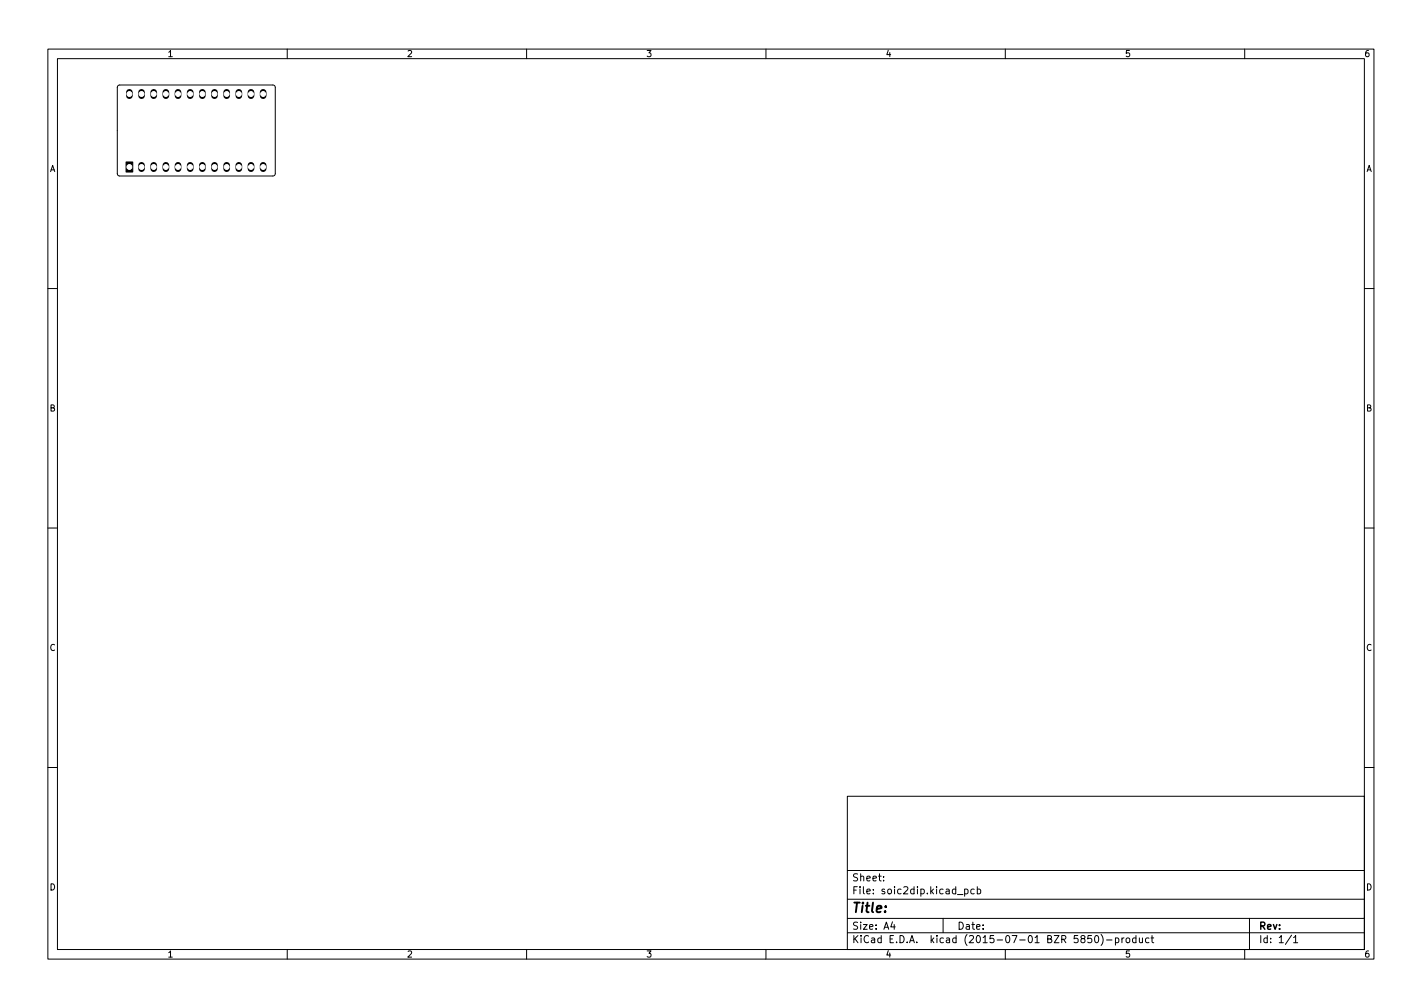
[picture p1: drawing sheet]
<svg xmlns="http://www.w3.org/2000/svg" width="297mm" height="210mm" viewBox="0 0 297 210" stroke-linecap="round" stroke-linejoin="round" font-family="sans-serif">
<defs><g id="words">
<text font-size="2.8" x="178" y="190.6">Title:</text>
<g font-size="2.1">
<text x="178" y="184">Sheet:</text>
<text x="178" y="186.7">File: soic2dip.kicad_pcb</text>
<text x="178" y="196.9">KiCad E.D.A. kicad (2015-07-01 BZR 5850)-product</text>
<text x="178" y="194.1">Size: A4</text>
<text x="200" y="194.1">Date:</text>
<text x="263" y="194.1">Rev:</text>
<text x="263" y="196.9">Id: 1/1</text>
</g>
<g font-size="1.8">
<text x="35" y="11.9">1</text>
<text x="85" y="11.9">2</text>
<text x="135" y="11.9">3</text>
<text x="185" y="11.9">4</text>
<text x="235" y="11.9">5</text>
<text x="285" y="11.9">6</text>
<text x="10.3" y="35.9">A</text>
<text x="285.3" y="35.9">A</text>
<text x="10.3" y="85.9">B</text>
<text x="285.3" y="85.9">B</text>
<text x="10.3" y="135.9">C</text>
<text x="285.3" y="135.9">C</text>
<text x="10.3" y="185.9">D</text>
<text x="285.3" y="185.9">D</text>
<text x="35" y="199.9">1</text>
<text x="85" y="199.9">2</text>
<text x="135" y="199.9">3</text>
<text x="185" y="199.9">4</text>
<text x="235" y="199.9">5</text>
<text x="285" y="199.9">6</text>
</g>
</g></defs>
<g fill="none" stroke="#000" stroke-width=".21">
<path d="M10 10.2h277v190.1h-277zM12 12.2h273v186.1h-273zM24.6 17.9l.4-.2 32.3 .1 .2 .4-.1 18.3-.4 .2h-32.3l-.2-.5v-18zM60 10.2v2M110 10.2v2M160 10.2v2M210 10.2v2M260 10.2v2M10 60.2h2M285 60.2h2M10 110.2h2M285 110.2h2"/>
<path d="M10 160.2h2M177 166.3h108v32h-108zM285 160.2h2M60 198.3v2M110 198.3v2M160 198.3v2M177 194.8h108M177 191.8h108M177 187.8h108M177 181.8h108M184.6 183.8v.1M184.6 183v.1"/>
<path d="M186.4 192.5l-.3 1h.9M186.8 193v1M197 191.8v3M200 186.8h1.1M201.5 185.7l.4-.1 .3 .3-.1 .7h-.6M201.5 185.6v1.5M203.5 185.7l-.4-.1-.3 .3 .1 .7h.6M204.1 185.7l.5-.1 .3 .3-.2 .7h-.6M204.1 185.1v1.5M210 198.3v2M228 195.3h-.7l-.1 .7 .2-.1 .5 .1 .2 .2-.1 .5-.2 .1-.6-.1M228.9 195.4l.1-.1a.8 .8 0 0 1 .5 .8 .8 .8 0 0 1-.5 .7 1 1 0 0 1-.1-1.4z"/>
<path d="M230 195.1a1.72 1.72 0 0 1 0 2.3M231.1 196.3h1.2M233 195.9l.4-.1 .3 .3-.1 .7h-.6M233 195.8v1.5M234.4 195.8v1M234.8 195.8l-.4 .3M235.3 196l.2-.2 .4 .2 .1 .5-.1 .3h-.4l-.2-.1zM237.3 195.9l-.4-.1-.3 .3 .1 .7h.6M237.3 195.3v1.5M238 195.8l.1 1h.3l.2-.1M238.6 195.8v1M240 195.9l-.4-.1-.3 .3 .1 .7h.6"/>
<path d="M240.4 195.8h.6M240.6 195.3v1.3l.4 .2M260 198.3v2M261 191.8v6.5M269.8 195.3l-1.3 1.9M270.2 195.8l.4-.5v1.5M270.2 196.8h.9"/>
</g>
<path d="M26.3 33.8h1.4v2.1h-1.4z" fill="#000" stroke="#000" stroke-width=".21"/>
<g fill="none" stroke="#000" stroke-width="1.4">
<path d="M27 19.3v.7M29.6 19.3v.7M32.1 19.3v.7M34.6 19.3v.7M37.2 19.3v.7M39.7 19.3v.7M42.3 19.3v.7M44.8 19.3v.7M47.3 19.3v.7M49.9 19.3v.7M52.4 19.3v.7M55 19.3v.7"/>
<path d="M29.6 34.5v.7M32.1 34.5v.7M34.6 34.5v.7M37.2 34.5v.7M39.7 34.5v.7M42.3 34.5v.7M44.8 34.5v.7M47.3 34.5v.7M49.9 34.5v.7M52.4 34.5v.7M55 34.5v.7"/>
</g>
<g fill="#fff" stroke="#fff" stroke-width=".21">
<circle cx="27" cy="34.9" r=".51"/>
<circle cx="29.6" cy="34.9" r=".51"/>
<circle cx="32.1" cy="34.9" r=".51"/>
<circle cx="34.6" cy="34.9" r=".51"/>
<circle cx="37.2" cy="34.9" r=".51"/>
<circle cx="39.7" cy="34.9" r=".51"/>
<circle cx="42.3" cy="34.9" r=".51"/>
<circle cx="44.8" cy="34.9" r=".51"/>
<circle cx="47.3" cy="34.9" r=".51"/>
<circle cx="49.9" cy="34.9" r=".51"/>
<circle cx="52.4" cy="34.9" r=".51"/>
<circle cx="55" cy="34.9" r=".51"/>
<circle cx="55" cy="19.6" r=".51"/>
<circle cx="52.4" cy="19.6" r=".51"/>
<circle cx="49.9" cy="19.6" r=".51"/>
<circle cx="47.3" cy="19.6" r=".51"/>
<circle cx="44.8" cy="19.6" r=".51"/>
<circle cx="42.3" cy="19.6" r=".51"/>
<circle cx="39.7" cy="19.6" r=".51"/>
<circle cx="37.2" cy="19.6" r=".51"/>
<circle cx="34.6" cy="19.6" r=".51"/>
<circle cx="32.1" cy="19.6" r=".51"/>
<circle cx="29.6" cy="19.6" r=".51"/>
<circle cx="27" cy="19.6" r=".51"/>
</g>
<use href="#words"/>
</svg>
